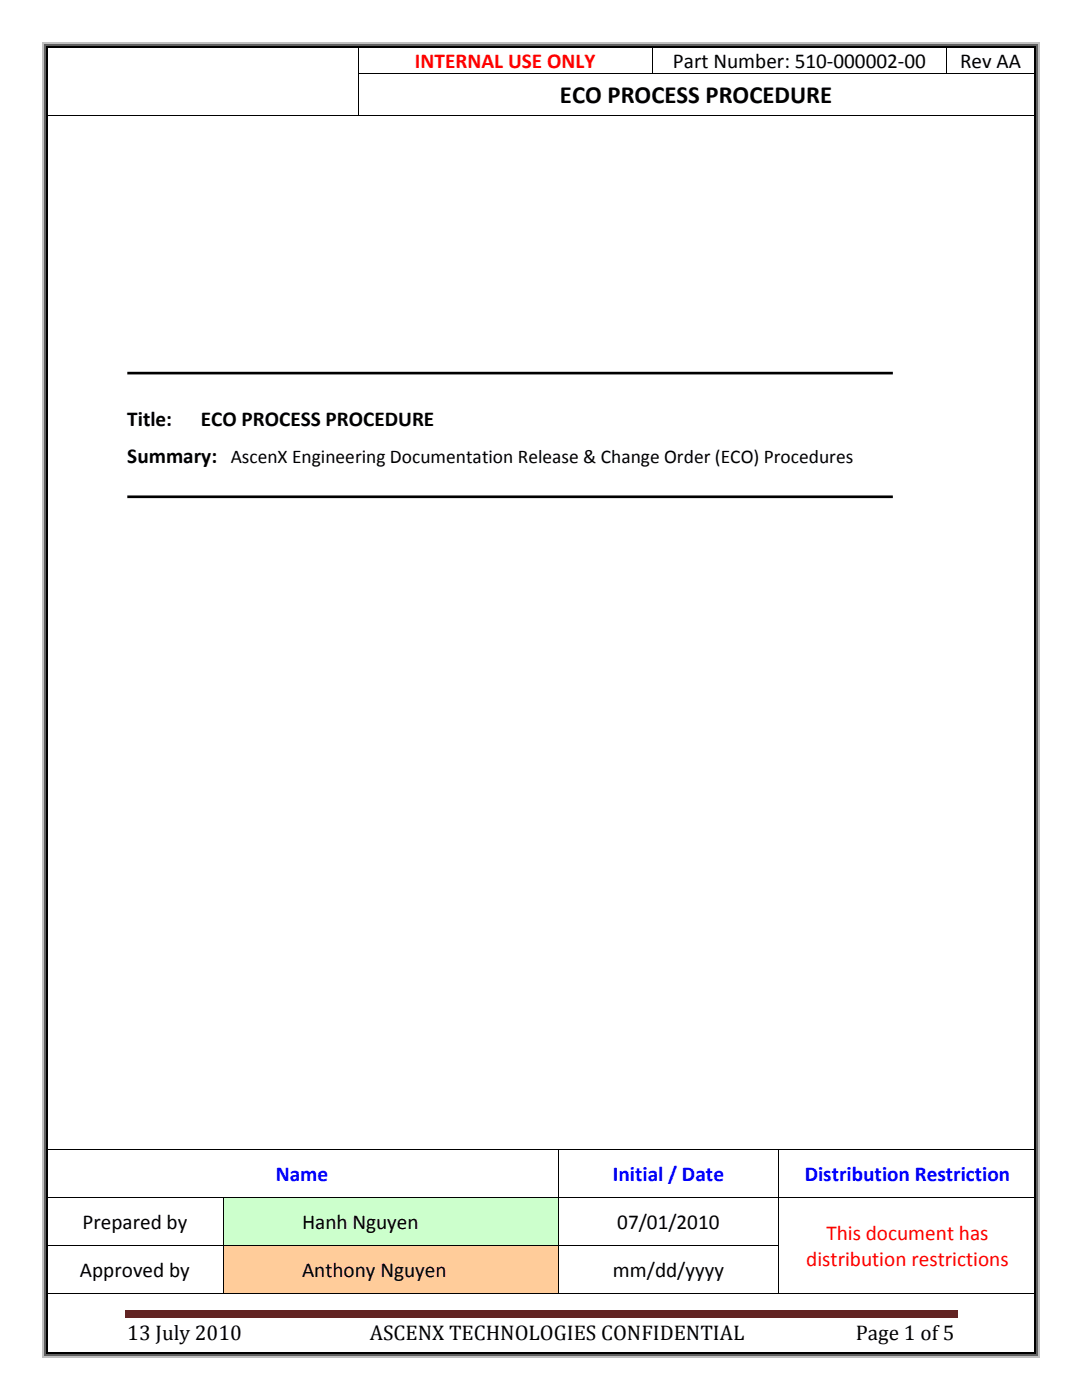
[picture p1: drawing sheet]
<svg xmlns="http://www.w3.org/2000/svg" width="216mm" height="279mm" viewBox="0 0 216 279" stroke-linecap="round" stroke-linejoin="round" font-family="sans-serif">
<defs><g id="words">
<text font-size="4.9" x="111.7" y="20.5">ECO PROCESS PROCEDURE</text>
<g font-size="4.2" fill="#f00">
<text x="82.8" y="13.5">INTERNAL USE ONLY</text>
<text x="164.9" y="247.4">This document has</text>
<text x="160.9" y="252.6">distribution restrictions</text>
</g>
<g font-size="4.2">
<text x="134.3" y="13.5">Part Number: 510‐000002‐00</text>
<text x="191.6" y="13.5">Rev AA</text>
<text x="25.4" y="85">Title:</text>
<text x="40.1" y="85">ECO PROCESS PROCEDURE</text>
<text x="25.4" y="92.3">Summary: AscenX Engineering Documentation Release &amp; Change Order (ECO) Procedures</text>
<text x="16.4" y="245.2">Prepared by</text>
<text x="60.3" y="245.2">Hanh Nguyen</text>
<text x="123.2" y="245.2">07/01/2010</text>
<text x="15.9" y="254.8">Approved by</text>
<text x="60.3" y="254.8">Anthony Nguyen</text>
<text x="122.3" y="254.8">mm/dd/yyyy</text>
<text x="25.4" y="267.4">13 July 2010</text>
<text x="73.8" y="267.4">ASCENX TECHNOLOGIES CONFIDENTIAL</text>
<text x="170.8" y="267.4">Page 1 of 5</text>
</g>
<g font-size="4.2" fill="#00f">
<text x="55" y="235.6">Name</text>
<text x="122.3" y="235.6">Initial / Date</text>
<text x="160.6" y="235.6">Distribution Restriction</text>
</g>
</g></defs>
<path d="M71.4 14.7h135M71.4 9.5v5.2M71.4 14.8v8.2M130.2 9.5v5.2M188.9 9.5v5.2M9.5 23h61.9M71.5 23h134.9" fill="none" stroke="#000" stroke-width=".2"/>
<path d="M24.9 261.4h166.1v1.1h-166.1z" fill="#622423"/>
<path d="M24.9 262.9h166.1" fill="none" stroke="#622423" stroke-width=".25"/>
<path d="M9.1 229.3h.1v.2h-.1zM206.7 229.3h.2v.2h-.2z" fill="#000"/>
<path d="M9.1 229.5v9.4M111.4 229.5v9.4M155.4 229.5v9.4M206.7 229.4h-197.6M206.8 229.5v9.4" fill="none" stroke="#000" stroke-width=".2"/>
<g fill="#cfc">
<path d="M44.8 239.1h66.5v9.4h-66.5z"/>
<path d="M46.6 239.1h62.9v9.4h-62.9z"/>
</g>
<path d="M9.1 239h197.6M9.1 239.1v9.4M44.7 239.1v9.4M111.4 239.1v9.4M155.4 239.1v9.4M206.8 239.1v9.4" fill="none" stroke="#000" stroke-width=".2"/>
<path d="M206.7 238.9h.2v.2h-.2z" fill="#000"/>
<g fill="#ffcc9a">
<path d="M44.8 248.6h66.5v9.4h-66.5z"/>
<path d="M46.6 248.6h62.9v9.4h-62.9z"/>
</g>
<path d="M9.1 248.5h146.4M9.1 258.1h35.5M9.1 248.6v9.6M44.7 248.6v9.6M44.8 258.1h66.5M111.4 248.6v9.6M111.5 258.1h43.8M155.4 248.6v9.6M155.5 258.1h51.2M206.8 248.6v9.6" fill="none" stroke="#000" stroke-width=".2"/>
<path d="M206.7 248.5h.2v.1h-.2zM206.7 258h.2v.2h-.2z" fill="#000"/>
<path d="M25.4 74.5h152.8M25.4 99.1h152.8" fill="none" stroke="#000" stroke-width=".53"/>
<g fill="#c0c0c0">
<path d="M8.5 8.5h.2v1h-.2z"/>
<path d="M8.5 8.5h1v.2h-1z"/>
</g>
<g fill="#606060">
<path d="M8.7 8.7h.5v.8h-.5z"/>
<path d="M8.7 8.7h.8v.5h-.8z"/>
</g>
<path d="M9.2 9.2h.3v.3h-.3z" fill="#000"/>
<path d="M9.5 8.6h196.9" fill="none" stroke="#c0c0c0" stroke-width=".25"/>
<path d="M9.5 8.7h196.9v.5h-196.9z" fill="#606060"/>
<path d="M9.5 9.4h196.9" fill="none" stroke="#000" stroke-width=".25"/>
<g fill="#c0c0c0">
<path d="M207.2 8.5h.2v1h-.2z"/>
<path d="M206.4 8.5h1v.2h-1z"/>
</g>
<g fill="#606060">
<path d="M206.7 8.7h.5v.8h-.5z"/>
<path d="M206.4 8.7h.8v.5h-.8z"/>
</g>
<path d="M206.4 9.2h.3v.3h-.3z" fill="#000"/>
<path d="M8.6 9.5v260.4" fill="none" stroke="#c0c0c0" stroke-width=".25"/>
<path d="M8.7 9.5h.5v260.4h-.5z" fill="#606060"/>
<path d="M9.4 9.5v260.4" fill="none" stroke="#000" stroke-width=".25"/>
<path d="M207.3 9.5v260.4" fill="none" stroke="#c0c0c0" stroke-width=".25"/>
<path d="M206.7 9.5h.5v260.4h-.5z" fill="#606060"/>
<path d="M206.5 9.5v260.4" fill="none" stroke="#000" stroke-width=".25"/>
<g fill="#c0c0c0">
<path d="M8.5 269.9h.2v1h-.2z"/>
<path d="M8.5 270.7h1v.2h-1z"/>
</g>
<g fill="#606060">
<path d="M8.7 269.9h.5v.8h-.5z"/>
<path d="M8.7 270.2h.8v.5h-.8z"/>
</g>
<path d="M9.2 269.9h.3v.3h-.3z" fill="#000"/>
<path d="M9.5 270.8h196.9" fill="none" stroke="#c0c0c0" stroke-width=".25"/>
<path d="M9.5 270.2h196.9v.5h-196.9z" fill="#606060"/>
<path d="M9.5 270h196.9" fill="none" stroke="#000" stroke-width=".25"/>
<g fill="#c0c0c0">
<path d="M207.2 269.9h.2v1h-.2z"/>
<path d="M206.4 270.7h1v.2h-1z"/>
</g>
<g fill="#606060">
<path d="M206.7 269.9h.5v.8h-.5z"/>
<path d="M206.4 270.2h.8v.5h-.8z"/>
</g>
<path d="M206.4 269.9h.3v.3h-.3z" fill="#000"/>
<use href="#words"/>
</svg>
